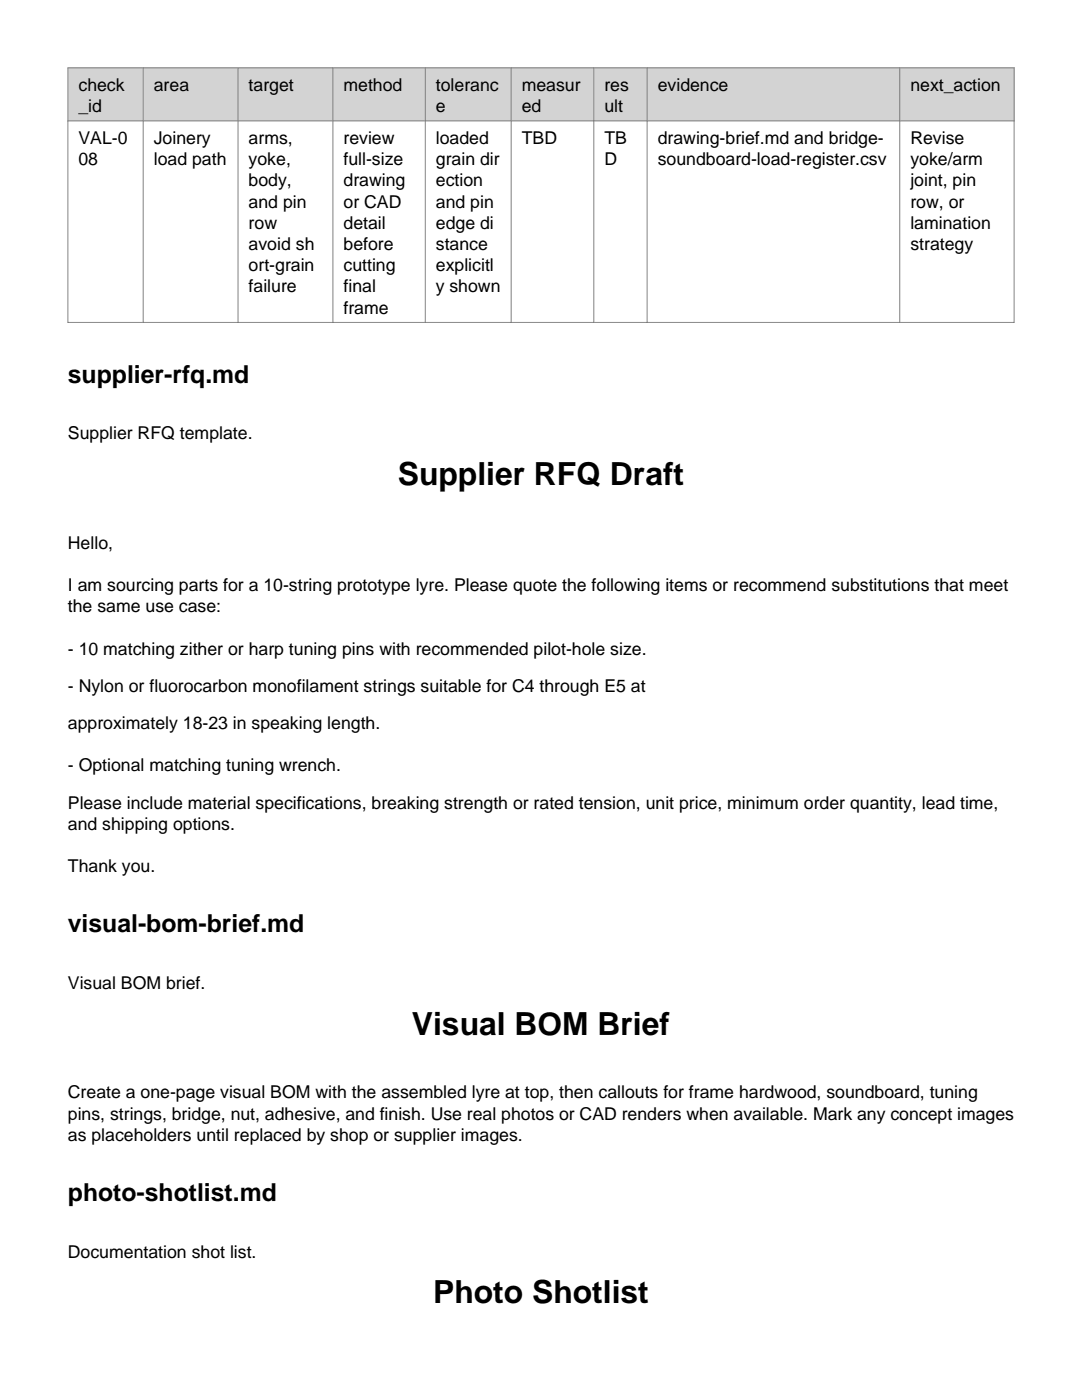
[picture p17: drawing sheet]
<svg xmlns="http://www.w3.org/2000/svg" width="216mm" height="279mm" viewBox="0 0 216 279" stroke-linecap="round" stroke-linejoin="round" font-family="sans-serif">
<defs><g id="words">
<g font-size="6.3">
<text x="79.4" y="96.8">Supplier RFQ Draft</text>
<text x="82.2" y="206.5">Visual BOM Brief</text>
<text x="86.4" y="260.1">Photo Shotlist</text>
</g>
<g font-size="4.9">
<text x="13.5" y="76.3">supplier-rfq.md</text>
<text x="13.5" y="186.1">visual-bom-brief.md</text>
<text x="13.5" y="239.7">photo-shotlist.md</text>
</g>
<g font-size="3.5">
<text x="15.7" y="18.1">check</text>
<text x="15.7" y="22.4">_id</text>
<text x="30.7" y="18.1">area</text>
<text x="49.6" y="18.1">target</text>
<text x="68.5" y="18.1">method</text>
<text x="87" y="18.1">toleranc</text>
<text x="87" y="22.4">e</text>
<text x="104.1" y="18.1">measur</text>
<text x="104.1" y="22.4">ed</text>
<text x="120.6" y="18.1">res</text>
<text x="120.6" y="22.4">ult</text>
<text x="131.2" y="18.1">evidence</text>
<text x="181.7" y="18.1">next_action</text>
<text x="15.7" y="28.7">VAL-0</text>
<text x="30.7" y="28.7">Joinery</text>
<text x="49.6" y="28.7">arms,</text>
<text x="68.5" y="28.7">review</text>
<text x="87" y="28.7">loaded</text>
<text x="104.1" y="28.7">TBD</text>
<text x="120.6" y="28.7">TB</text>
<text x="131.2" y="28.7">drawing-brief.md and bridge-</text>
<text x="181.7" y="28.7">Revise</text>
<text x="15.7" y="32.9">08</text>
<text x="30.7" y="32.9">load path</text>
<text x="49.6" y="32.9">yoke,</text>
<text x="68.5" y="32.9">full-size</text>
<text x="87" y="32.9">grain dir</text>
<text x="120.6" y="32.9">D</text>
<text x="131.2" y="32.9">soundboard-load-register.csv</text>
<text x="181.7" y="32.9">yoke/arm</text>
<text x="49.6" y="37.2">body,</text>
<text x="49.6" y="41.4">and pin</text>
<text x="68.5" y="37.2">drawing</text>
<text x="68.5" y="41.4">or CAD</text>
<text x="87" y="37.2">ection</text>
<text x="87" y="41.4">and pin</text>
<text x="181.7" y="37.2">joint, pin</text>
<text x="181.7" y="41.4">row, or</text>
<text x="49.6" y="45.6">row</text>
<text x="68.5" y="45.6">detail</text>
<text x="87" y="45.6">edge di</text>
<text x="181.7" y="45.6">lamination</text>
<text x="49.6" y="49.9">avoid sh</text>
<text x="68.5" y="49.9">before</text>
<text x="87" y="49.9">stance</text>
<text x="181.7" y="49.9">strategy</text>
<text x="49.6" y="54.1">ort-grain</text>
<text x="49.6" y="58.3">failure</text>
<text x="68.5" y="54.1">cutting</text>
<text x="68.5" y="58.3">final</text>
<text x="87" y="54.1">explicitl</text>
<text x="87" y="58.3">y shown</text>
<text x="68.5" y="62.6">frame</text>
<text x="13.5" y="87.6">Supplier RFQ template.</text>
<text x="13.5" y="109.5">Hello,</text>
<text x="13.5" y="118">I am sourcing parts for a 10-string prototype lyre. Please quote the following items or recommend substitutions that meet</text>
<text x="13.5" y="122.2">the same use case:</text>
<text x="13.5" y="130.7">- 10 matching zither or harp tuning pins with recommended pilot-hole size.</text>
<text x="13.5" y="138.1">- Nylon or fluorocarbon monofilament strings suitable for C4 through E5 at</text>
<text x="13.5" y="145.5">approximately 18-23 in speaking length.</text>
<text x="13.5" y="154">- Optional matching tuning wrench.</text>
<text x="13.5" y="161.4">Please include material specifications, breaking strength or rated tension, unit price, minimum order quantity, lead time,</text>
<text x="13.5" y="165.6">and shipping options.</text>
<text x="13.5" y="174.1">Thank you.</text>
<text x="13.5" y="197.3">Visual BOM brief.</text>
<text x="13.5" y="219.2">Create a one-page visual BOM with the assembled lyre at top, then callouts for frame hardwood, soundboard, tuning</text>
<text x="13.5" y="223.4">pins, strings, bridge, nut, adhesive, and finish. Use real photos or CAD renders when available. Mark any concept images</text>
<text x="13.5" y="227.7">as placeholders until replaced by shop or supplier images.</text>
<text x="13.5" y="251">Documentation shot list.</text>
</g>
</g></defs>
<path d="M13.5 13.5h188.9v10.6h-188.9z" fill-rule="evenodd" fill="#d3d3d3"/>
<path d="M13.5 13.5h188.9v50.8h-188.9zM28.6 13.5v50.8M47.5 13.5v50.8M66.4 13.5v50.8M84.9 13.5v50.8M102 13.5v50.8M118.5 13.5v50.8M129.1 13.5v50.8M179.5 13.5v50.8M13.5 24.1h188.9" fill="none" stroke="#808080" stroke-width=".2"/>
<use href="#words"/>
</svg>
